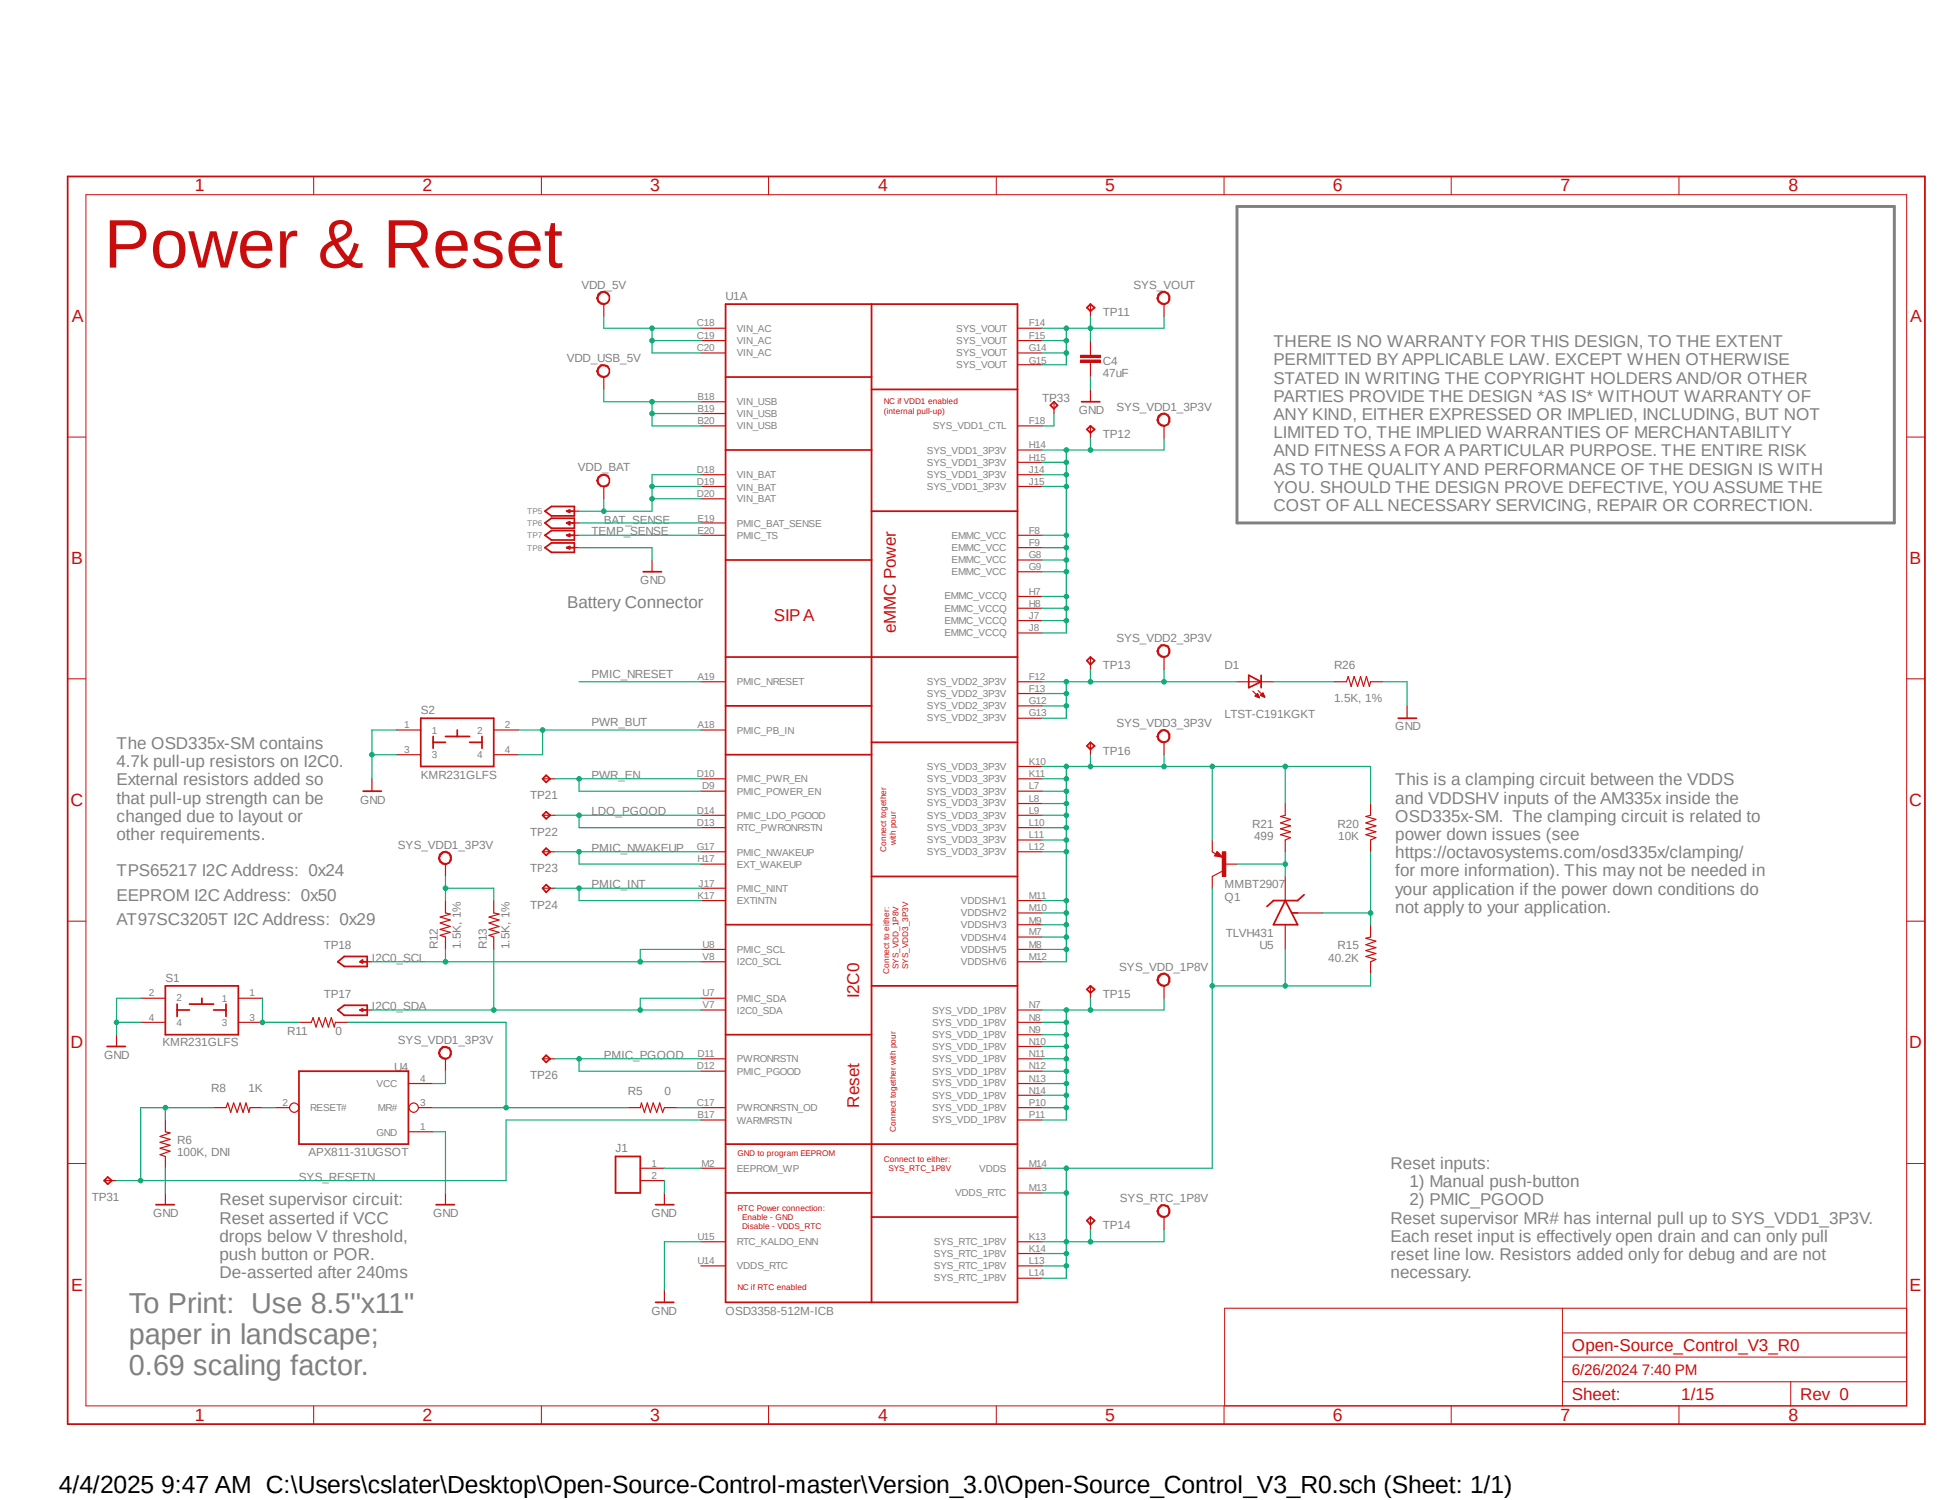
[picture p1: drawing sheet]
<svg xmlns="http://www.w3.org/2000/svg" width="279mm" height="216mm" viewBox="0 0 279 216" stroke-linecap="round" stroke-linejoin="round" font-family="sans-serif">
<defs><g id="words">
<text font-size="9.9" fill="#c90d0c" x="15" y="38.5">Power &amp; Reset</text>
<g font-size="4.1" fill="#808080">
<text x="18.5" y="189">To Print: Use 8.5&quot;x11&quot;</text>
<text x="18.5" y="193.5">paper in landscape;</text>
<text x="18.5" y="198">0.69 scaling factor.</text>
</g>
<text font-size="3.6" x="8.5" y="214.9">4/4/2025 9:47 AM C:\Users\cslater\Desktop\Open-Source-Control-master\Version_3.0\Open-Source_Control_V3_R0.sch (Sheet: 1/1)</text>
<g font-size="2.5" fill="#c90d0c">
<text x="28" y="27.5">1</text>
<text x="60.8" y="27.5">2</text>
<text x="93.6" y="27.5">3</text>
<text x="126.3" y="27.5">4</text>
<text x="159" y="27.5">5</text>
<text x="191.8" y="27.5">6</text>
<text x="224.5" y="27.5">7</text>
<text x="257.3" y="27.5">8</text>
<text x="10.3" y="46.3">A</text>
<text x="274.8" y="46.3">A</text>
<text x="10.2" y="81.2">B</text>
<text x="274.7" y="81.2">B</text>
<text x="111.3" y="89.3">SIP A</text>
<text x="128.9" y="91.1" transform="rotate(-90 128.9 91.1)">eMMC Power</text>
<text x="10.2" y="116">C</text>
<text x="274.7" y="116">C</text>
<text x="123.6" y="143.7" transform="rotate(-90 123.6 143.7)">I2C0</text>
<text x="10.2" y="150.9">D</text>
<text x="274.7" y="150.9">D</text>
<text x="123.6" y="159.4" transform="rotate(-90 123.6 159.4)">Reset</text>
<text x="10.2" y="185.8">E</text>
<text x="274.7" y="185.8">E</text>
<text x="226.1" y="194.5">Open-Source_Control_V3_R0</text>
<text x="226.1" y="201.5">Sheet:</text>
<text x="241.9" y="201.5">1/15</text>
<text x="259" y="201.5">Rev 0</text>
<text x="28" y="204.6">1</text>
<text x="60.8" y="204.6">2</text>
<text x="93.6" y="204.6">3</text>
<text x="126.3" y="204.6">4</text>
<text x="159" y="204.6">5</text>
<text x="191.8" y="204.6">6</text>
<text x="224.5" y="204.6">7</text>
<text x="257.3" y="204.6">8</text>
</g>
<g font-size="2.5" fill="#808080">
<text x="183.2" y="50">THERE IS NO WARRANTY FOR THIS DESIGN, TO THE EXTENT</text>
<text x="183.2" y="52.6">PERMITTED BY APPLICABLE LAW. EXCEPT WHEN OTHERWISE</text>
<text x="183.2" y="55.2">STATED IN WRITING THE COPYRIGHT HOLDERS AND/OR OTHER</text>
<text x="183.2" y="57.8">PARTIES PROVIDE THE DESIGN *AS IS* WITHOUT WARRANTY OF</text>
<text x="183.2" y="60.5">ANY KIND, EITHER EXPRESSED OR IMPLIED, INCLUDING, BUT NOT</text>
<text x="183.2" y="63.1">LIMITED TO, THE IMPLIED WARRANTIES OF MERCHANTABILITY</text>
<text x="183.2" y="65.7">AND FITNESS A FOR A PARTICULAR PURPOSE. THE ENTIRE RISK</text>
<text x="183.2" y="68.3">AS TO THE QUALITY AND PERFORMANCE OF THE DESIGN IS WITH</text>
<text x="183.2" y="71">YOU. SHOULD THE DESIGN PROVE DEFECTIVE, YOU ASSUME THE</text>
<text x="183.2" y="73.6">COST OF ALL NECESSARY SERVICING, REPAIR OR CORRECTION.</text>
<text x="81.6" y="87.5">Battery Connector</text>
<text x="16.8" y="107.8">The OSD335x-SM contains</text>
<text x="16.8" y="110.4">4.7k pull-up resistors on I2C0.</text>
<text x="16.8" y="113">External resistors added so</text>
<text x="200.7" y="113">This is a clamping circuit between the VDDS</text>
<text x="16.8" y="115.7">that pull-up strength can be</text>
<text x="16.8" y="118.3">changed due to layout or</text>
<text x="200.7" y="115.7">and VDDSHV inputs of the AM335x inside the</text>
<text x="200.7" y="118.3">OSD335x-SM. The clamping circuit is related to</text>
<text x="16.8" y="120.9">other requirements.</text>
<text x="200.7" y="120.9">power down issues (see</text>
<text x="200.7" y="123.5">https://octavosystems.com/osd335x/clamping/</text>
<text x="16.8" y="126.2">TPS65217 I2C Address: 0x24</text>
<text x="16.8" y="129.6">EEPROM I2C Address: 0x50</text>
<text x="200.7" y="126.2">for more information). This may not be needed in</text>
<text x="200.7" y="128.8">your application if the power down conditions do</text>
<text x="200.7" y="131.4">not apply to your application.</text>
<text x="16.8" y="133.1">AT97SC3205T I2C Address: 0x29</text>
<text x="31.6" y="173.5">Reset supervisor circuit:</text>
<text x="200.1" y="168.2">Reset inputs:</text>
<text x="202.8" y="170.9">1) Manual push-button</text>
<text x="202.8" y="173.5">2) PMIC_PGOOD</text>
<text x="31.6" y="176.1">Reset asserted if VCC</text>
<text x="31.6" y="178.7">drops below V threshold,</text>
<text x="200.1" y="178.7">Each reset input is effectively open drain and can only pull</text>
<text x="200.1" y="176.1">Reset supervisor MR# has internal pull up to SYS_VDD1_3P3V.</text>
<text x="31.6" y="181.4">push button or POR.</text>
<text x="31.6" y="184">De-asserted after 240ms</text>
<text x="200.1" y="181.4">reset line low. Resistors added only for debug and are not</text>
<text x="200.1" y="184">necessary.</text>
</g>
<text font-size="2.2" fill="#c90d0c" x="226.1" y="198">6/26/2024 7:40 PM</text>
<g font-size="1.7" fill="#808080">
<text x="83.7" y="41.6">VDD_5V</text>
<text x="163.1" y="41.6">SYS_VOUT</text>
<text x="104.4" y="43.2">U1A</text>
<text x="158.7" y="45.6">TP11</text>
<text x="81.5" y="52.1">VDD_USB_5V</text>
<text x="158.7" y="52.5">C4</text>
<text x="149.9" y="57.8">TP33</text>
<text x="155.2" y="59.5">GND</text>
<text x="158.7" y="54.3">47uF</text>
<text x="160.6" y="59.1">SYS_VDD1_3P3V</text>
<text x="158.7" y="63.1">TP12</text>
<text x="83.1" y="67.8">VDD_BAT</text>
<text x="85.1" y="77">TEMP_SENSE</text>
<text x="86.9" y="75.4">BAT_SENSE</text>
<text x="92.1" y="84.1">GND</text>
<text x="160.6" y="92.4">SYS_VDD2_3P3V</text>
<text x="85.1" y="97.5">PMIC_NRESET</text>
<text x="158.7" y="96.4">TP13</text>
<text x="176.2" y="96.4">D1</text>
<text x="191.9" y="96.4">R26</text>
<text x="191.9" y="101">1.5K, 1%</text>
<text x="60.5" y="102.8">S2</text>
<text x="85.1" y="104.6">PWR_BUT</text>
<text x="160.6" y="104.6">SYS_VDD3_3P3V</text>
<text x="176.2" y="103.4">LTST-C191KGKT</text>
<text x="200.7" y="105.1">GND</text>
<text x="60.5" y="112.1">KMR231GLFS</text>
<text x="85.1" y="112.1">PWR_EN</text>
<text x="158.7" y="108.6">TP16</text>
<text x="51.8" y="115.7">GND</text>
<text x="76.3" y="115.1">TP21</text>
<text x="85.1" y="117.3">LDO_PGOOD</text>
<text x="180.2" y="119.1">R21</text>
<text x="192.4" y="119.1">R20</text>
<text x="57.2" y="122.2">SYS_VDD1_3P3V</text>
<text x="76.3" y="120.3">TP22</text>
<text x="76.3" y="125.6">TP23</text>
<text x="85.1" y="122.6">PMIC_NWAKEUP</text>
<text x="180.4" y="120.9">499</text>
<text x="192.5" y="120.9">10K</text>
<text x="76.3" y="130.8">TP24</text>
<text x="85.1" y="127.8">PMIC_INT</text>
<text x="176.2" y="129.6">Q1</text>
<text x="176.2" y="127.8">MMBT2907</text>
<text x="46.6" y="136.7">TP18</text>
<text x="63" y="136.7" transform="rotate(-90 63 136.7)">R12</text>
<text x="66.3" y="136.7" transform="rotate(-90 66.3 136.7)">1.5K, 1%</text>
<text x="70" y="136.7" transform="rotate(-90 70 136.7)">R13</text>
<text x="73.3" y="136.7" transform="rotate(-90 73.3 136.7)">1.5K, 1%</text>
<text x="176.4" y="134.9">TLVH431</text>
<text x="181.2" y="136.7">U5</text>
<text x="192.4" y="136.7">R15</text>
<text x="23.8" y="141.3">S1</text>
<text x="46.6" y="143.7">TP17</text>
<text x="53.5" y="138.4">I2C0_SCL</text>
<text x="158.7" y="143.7">TP15</text>
<text x="161" y="139.7">SYS_VDD_1P8V</text>
<text x="191.1" y="138.4">40.2K</text>
<text x="41.3" y="148.9">R11</text>
<text x="48.3" y="148.9">0</text>
<text x="53.5" y="145.4">I2C0_SDA</text>
<text x="15" y="152.4">GND</text>
<text x="23.4" y="150.6">KMR231GLFS</text>
<text x="56.7" y="154.2">U4</text>
<text x="57.2" y="150.2">SYS_VDD1_3P3V</text>
<text x="76.3" y="155.4">TP26</text>
<text x="86.9" y="152.4">PMIC_PGOOD</text>
<text x="30.4" y="157.1">R8</text>
<text x="35.7" y="157.1">1K</text>
<text x="90.3" y="157.6">R5</text>
<text x="95.6" y="157.6">0</text>
<text x="25.5" y="164.7">R6</text>
<text x="25.5" y="166.5">100K, DNI</text>
<text x="44.4" y="166.5">APX811-31UGSOT</text>
<text x="88.6" y="165.9">J1</text>
<text x="13.2" y="172.9">TP31</text>
<text x="43" y="169.9">SYS_RESETN</text>
<text x="161.1" y="173">SYS_RTC_1P8V</text>
<text x="22" y="175.2">GND</text>
<text x="62.3" y="175.2">GND</text>
<text x="93.7" y="175.2">GND</text>
<text x="158.7" y="177">TP14</text>
<text x="93.7" y="189.2">GND</text>
<text x="104.4" y="189.2">OSD3358-512M-ICB</text>
</g>
<g font-size="1.4" fill="#808080">
<text x="100.2" y="47">C18</text>
<text x="106" y="47.8">VIN_AC</text>
<text x="137.6" y="47.8">SYS_VOUT</text>
<text x="148" y="47">F14</text>
<text x="100.2" y="48.8">C19</text>
<text x="100.2" y="50.5">C20</text>
<text x="106" y="49.5">VIN_AC</text>
<text x="106" y="51.3">VIN_AC</text>
<text x="137.6" y="49.5">SYS_VOUT</text>
<text x="137.6" y="51.3">SYS_VOUT</text>
<text x="137.6" y="53">SYS_VOUT</text>
<text x="148" y="48.8">F15</text>
<text x="148" y="50.5">G14</text>
<text x="148" y="52.3">G15</text>
<text x="100.3" y="57.6">B18</text>
<text x="100.3" y="59.3">B19</text>
<text x="106" y="58.3">VIN_USB</text>
<text x="100.3" y="61">B20</text>
<text x="106" y="60">VIN_USB</text>
<text x="106" y="61.8">VIN_USB</text>
<text x="133.4" y="65.3">SYS_VDD1_3P3V</text>
<text x="134.2" y="61.8">SYS_VDD1_CTL</text>
<text x="148" y="64.5">H14</text>
<text x="148" y="61">F18</text>
<text x="100.2" y="68.1">D18</text>
<text x="100.2" y="69.9">D19</text>
<text x="100.2" y="71.5">D20</text>
<text x="106" y="68.8">VIN_BAT</text>
<text x="106" y="70.6">VIN_BAT</text>
<text x="133.4" y="67.1">SYS_VDD1_3P3V</text>
<text x="133.4" y="68.8">SYS_VDD1_3P3V</text>
<text x="133.4" y="70.5">SYS_VDD1_3P3V</text>
<text x="148" y="66.3">H15</text>
<text x="148" y="68.1">J14</text>
<text x="148" y="69.9">J15</text>
<text x="100.3" y="76.8">E20</text>
<text x="100.3" y="75.1">E19</text>
<text x="106" y="77.6">PMIC_TS</text>
<text x="106" y="75.9">PMIC_BAT_SENSE</text>
<text x="106" y="72.3">VIN_BAT</text>
<text x="136.9" y="77.6">EMMC_VCC</text>
<text x="148" y="76.8">F8</text>
<text x="136.9" y="79.3">EMMC_VCC</text>
<text x="136.9" y="81">EMMC_VCC</text>
<text x="136.9" y="82.8">EMMC_VCC</text>
<text x="148" y="78.6">F9</text>
<text x="148" y="80.3">G8</text>
<text x="148" y="82">G9</text>
<text x="135.9" y="86.3">EMMC_VCCQ</text>
<text x="135.9" y="88.1">EMMC_VCCQ</text>
<text x="135.9" y="89.8">EMMC_VCCQ</text>
<text x="148" y="85.6">H7</text>
<text x="148" y="87.4">H8</text>
<text x="148" y="89.1">J7</text>
<text x="135.9" y="91.6">EMMC_VCCQ</text>
<text x="148" y="90.8">J8</text>
<text x="100.3" y="97.9">A19</text>
<text x="106" y="98.6">PMIC_NRESET</text>
<text x="133.4" y="98.6">SYS_VDD2_3P3V</text>
<text x="133.4" y="100.3">SYS_VDD2_3P3V</text>
<text x="148" y="97.9">F12</text>
<text x="148" y="99.6">F13</text>
<text x="148" y="101.3">G12</text>
<text x="58.2" y="104.8">1</text>
<text x="62.1" y="105.7">1</text>
<text x="68.7" y="105.6">2</text>
<text x="72.6" y="104.8">2</text>
<text x="100.3" y="104.8">A18</text>
<text x="106" y="105.7">PMIC_PB_IN</text>
<text x="133.4" y="102.1">SYS_VDD2_3P3V</text>
<text x="133.4" y="103.8">SYS_VDD2_3P3V</text>
<text x="148" y="103.1">G13</text>
<text x="58.2" y="108.4">3</text>
<text x="62.1" y="109.1">3</text>
<text x="68.7" y="109.1">4</text>
<text x="72.6" y="108.4">4</text>
<text x="100.2" y="111.8">D10</text>
<text x="101" y="113.6">D9</text>
<text x="106" y="112.6">PMIC_PWR_EN</text>
<text x="133.4" y="110.8">SYS_VDD3_3P3V</text>
<text x="133.4" y="112.6">SYS_VDD3_3P3V</text>
<text x="148" y="110.2">K10</text>
<text x="148" y="111.8">K11</text>
<text x="148" y="113.6">L7</text>
<text x="100.2" y="117.1">D14</text>
<text x="100.2" y="118.9">D13</text>
<text x="106" y="117.9">PMIC_LDO_PGOOD</text>
<text x="106" y="114.4">PMIC_POWER_EN</text>
<text x="106" y="119.6">RTC_PWRONRSTN</text>
<text x="133.4" y="114.4">SYS_VDD3_3P3V</text>
<text x="133.4" y="116.1">SYS_VDD3_3P3V</text>
<text x="133.4" y="117.9">SYS_VDD3_3P3V</text>
<text x="133.4" y="119.6">SYS_VDD3_3P3V</text>
<text x="148" y="115.4">L8</text>
<text x="148" y="117.1">L9</text>
<text x="148" y="118.9">L10</text>
<text x="100.2" y="122.3">G17</text>
<text x="100.3" y="124.1">H17</text>
<text x="106" y="123.2">PMIC_NWAKEUP</text>
<text x="106" y="124.9">EXT_WAKEUP</text>
<text x="133.4" y="121.3">SYS_VDD3_3P3V</text>
<text x="133.4" y="123.1">SYS_VDD3_3P3V</text>
<text x="148" y="120.7">L11</text>
<text x="148" y="122.3">L12</text>
<text x="100.3" y="129.4">K17</text>
<text x="100.5" y="127.7">J17</text>
<text x="106" y="128.4">PMIC_NINT</text>
<text x="106" y="130.1">EXTINTN</text>
<text x="138.3" y="130.1">VDDSHV1</text>
<text x="138.3" y="131.9">VDDSHV2</text>
<text x="148" y="129.4">M11</text>
<text x="148" y="131.1">M10</text>
<text x="101.1" y="136.4">U8</text>
<text x="106" y="137.2">PMIC_SCL</text>
<text x="138.3" y="137.2">VDDSHV5</text>
<text x="138.3" y="133.6">VDDSHV3</text>
<text x="138.3" y="135.4">VDDSHV4</text>
<text x="148" y="136.4">M8</text>
<text x="148" y="132.9">M9</text>
<text x="148" y="134.6">M7</text>
<text x="21.4" y="143.4">2</text>
<text x="35.9" y="143.4">1</text>
<text x="101.1" y="138.2">V8</text>
<text x="101.1" y="143.4">U7</text>
<text x="106" y="138.9">I2C0_SCL</text>
<text x="138.3" y="138.9">VDDSHV6</text>
<text x="148" y="138.2">M12</text>
<text x="21.4" y="146.9">4</text>
<text x="25.4" y="144.1">2</text>
<text x="25.4" y="147.7">4</text>
<text x="31.9" y="144.2">1</text>
<text x="31.9" y="147.7">3</text>
<text x="35.9" y="146.9">3</text>
<text x="101.1" y="145.1">V7</text>
<text x="106" y="146">I2C0_SDA</text>
<text x="106" y="144.2">PMIC_SDA</text>
<text x="134.1" y="145.9">SYS_VDD_1P8V</text>
<text x="134.1" y="147.7">SYS_VDD_1P8V</text>
<text x="134.1" y="149.4">SYS_VDD_1P8V</text>
<text x="148" y="145.1">N7</text>
<text x="148" y="146.9">N8</text>
<text x="148" y="148.7">N9</text>
<text x="60.5" y="155.7">4</text>
<text x="100.2" y="153.9">D12</text>
<text x="100.3" y="152.1">D11</text>
<text x="106" y="154.7">PMIC_PGOOD</text>
<text x="106" y="152.9">PWRONRSTN</text>
<text x="134.1" y="151.1">SYS_VDD_1P8V</text>
<text x="134.1" y="152.9">SYS_VDD_1P8V</text>
<text x="134.1" y="154.7">SYS_VDD_1P8V</text>
<text x="148" y="150.5">N10</text>
<text x="148" y="152.1">N11</text>
<text x="148" y="153.9">N12</text>
<text x="148" y="155.7">N13</text>
<text x="40.6" y="159.2">2</text>
<text x="44.6" y="159.9">RESET#</text>
<text x="54.2" y="156.5">VCC</text>
<text x="54.4" y="159.9">MR#</text>
<text x="60.5" y="159.2">3</text>
<text x="100.2" y="159.2">C17</text>
<text x="100.3" y="161">B17</text>
<text x="106" y="161.7">WARMRSTN</text>
<text x="106" y="159.9">PWRONRSTN_OD</text>
<text x="134.1" y="156.4">SYS_VDD_1P8V</text>
<text x="134.1" y="158.2">SYS_VDD_1P8V</text>
<text x="134.1" y="159.9">SYS_VDD_1P8V</text>
<text x="134.1" y="161.6">SYS_VDD_1P8V</text>
<text x="148" y="157.4">N14</text>
<text x="148" y="159.2">P10</text>
<text x="148" y="161">P11</text>
<text x="54.2" y="163.5">GND</text>
<text x="60.5" y="162.6">1</text>
<text x="93.7" y="168">1</text>
<text x="100.9" y="168">M2</text>
<text x="148" y="168">M14</text>
<text x="93.7" y="169.7">2</text>
<text x="106" y="168.7">EEPROM_WP</text>
<text x="137.4" y="172.2">VDDS_RTC</text>
<text x="140.9" y="168.7">VDDS</text>
<text x="148" y="171.5">M13</text>
<text x="100.3" y="178.5">U15</text>
<text x="106" y="179.2">RTC_KALDO_ENN</text>
<text x="134.4" y="179.2">SYS_RTC_1P8V</text>
<text x="148" y="178.5">K13</text>
<text x="100.3" y="181.9">U14</text>
<text x="106" y="182.7">VDDS_RTC</text>
<text x="134.4" y="180.9">SYS_RTC_1P8V</text>
<text x="134.4" y="182.7">SYS_RTC_1P8V</text>
<text x="134.4" y="184.4">SYS_RTC_1P8V</text>
<text x="148" y="180.2">K14</text>
<text x="148" y="181.9">L13</text>
<text x="148" y="183.7">L14</text>
</g>
<g font-size="1.2" fill="#c90d0c">
<text x="127.2" y="58.2">NC if VDD1 enabled</text>
<text x="127.2" y="59.5">(internal pull-up)</text>
<text x="127.5" y="122.6" transform="rotate(-90 127.5 122.6)">Connect together</text>
<text x="128.9" y="121.6" transform="rotate(-90 128.9 121.6)">with pour</text>
<text x="127.9" y="140.1" transform="rotate(-90 127.9 140.1)">Connect to either:</text>
<text x="129.3" y="139.4" transform="rotate(-90 129.3 139.4)">SYS_VDD_1P8V</text>
<text x="130.6" y="139.4" transform="rotate(-90 130.6 139.4)">SYS_VDD3_3P3V</text>
<text x="106.1" y="166.5">GND to program EEPROM</text>
<text x="127.2" y="167.2">Connect to either:</text>
<text x="128.9" y="162.9" transform="rotate(-90 128.9 162.9)">Connect together with pour</text>
<text x="127.8" y="168.6">SYS_RTC_1P8V</text>
<text x="106.1" y="174.2">RTC Power connection:</text>
<text x="106.8" y="175.6">Enable - GND</text>
<text x="106.8" y="177">Disable - VDDS_RTC</text>
<text x="106.1" y="185.7">NC if RTC enabled</text>
</g>
<g font-size="1.2" fill="#808080">
<text x="75.9" y="74">TP5</text>
<text x="75.9" y="75.7">TP6</text>
<text x="75.9" y="77.5">TP7</text>
<text x="75.9" y="79.2">TP8</text>
</g>
</g></defs>
<path d="M165.8 8.4l-156.5 197.1" fill="none" stroke="#fff" stroke-width=".14"/>
<g fill="none" stroke="#c90d0c" stroke-width=".25">
<path d="M104.4 43.8h42v143.7h-42zM104.4 54.3h21M125.4 43.8v143.7M125.4 56h21M156.4 44.3l.5-.5 .6 .5-.6 .5zM78.4 73.6l.9-.7h3.3v1.4h-3.3zM78.4 75.3l.9-.7h3.3v1.4h-3.3zM78.4 77l.9-.6h3.3v1.3h-3.3zM78.4 78.8l.9-.7h3.3v1.4h-3.3zM81.5 73.6h1.1M81.5 73.6l.5-.2v.3zM81.5 75.3l.5-.2v.4z"/>
<path d="M81.5 77l.5-.1v.3zM81.5 78.8l.5-.1v.3zM81.5 75.3h1.1M81.5 77h1.1M81.5 78.8h1.1M104.4 64.8h21M125.4 73.6h21M156.4 61.8l.5-.5 .6 .5-.6 .5zM104.4 94.6h42M104.4 80.6h21M156.4 95.1l.5-.5 .6 .5-.6 .6zM179.7 97.2l1.7 .9-1.7 .9z"/>
<path d="M181.4 97.2v1.8M78.1 112.1l.5-.5 .6 .5-.6 .5zM78.1 117.3l.5-.5 .6 .5-.6 .6zM104.4 101.6h21M104.4 108.6h21M125.4 106.8h21M156.9 106.8l.6 .6-.6 .5-.5-.5zM201.2 103.4h2.6M78.1 122.6l.5-.5 .6 .5-.6 .5zM78.1 127.8l.5-.5 .6 .5-.6 .6zM104.4 133.1h21M125.4 126.2h21"/>
<path d="M104.4 148.9h21M125.4 141.9h21M156.9 141.9l.6 .5-.6 .5-.5-.5zM104.4 171.7h21M104.4 164.7h42M125.4 175.2h21M156.4 175.7l.5-.5 .6 .5-.6 .6z"/>
</g>
<g fill="none" stroke="#c90d0c" stroke-width=".17">
<path d="M100.8 47.2h3.6M100.8 49h3.6M100.8 57.8h3.6M100.8 59.5h3.6M100.8 50.8h3.6M146.4 47.2h3.5M146.4 49h3.5M146.4 50.8h3.5M146.4 52.5h3.5M156.9 43.8v1.8M81.5 73.6h1.8M81.5 75.3h1.8"/>
<path d="M81.5 77h1.8M81.5 78.8h1.8M100.8 75.3h3.6M100.8 77h3.6M100.8 68.3h3.6M100.8 70h3.6M100.8 61.3h3.6M100.8 71.8h3.6M146.4 77h3.5M146.4 78.8h3.5M146.4 68.3h3.5M146.4 70h3.5"/>
<path d="M146.4 64.8h3.5M146.4 66.5h3.5M146.4 61.3h3.5M156.9 61.3v1.8M100.8 98.1h3.6M146.4 98.1h3.5M146.4 99.8h3.5M146.4 80.6h3.5M146.4 82.3h3.5M146.4 85.9h3.5M146.4 87.5h3.5M146.4 89.3h3.5"/>
<path d="M146.4 91.1h3.5M156.9 94.6v1.8M178 98.1h5.2M180.3 99.5l.9 .9M180.8 100h.2M180.8 99.9h.1M181 99.4l.9 .9M181.4 100h.4M181.6 99.8h.2M181.7 99.8l.1 .1h-.3M191.9 98.1h1.8l.3-.7 .4 1.4 .4-1.4 .5 1.4 .4-1.4 .5 1.4 .4-1.4 .4 1.4 .2-.7h1.8M78.1 112.1h1.7"/>
<path d="M78.1 117.3h1.7M100.8 112.1h3.6M100.8 117.3h3.6M100.8 105.1h3.6M100.8 113.9h3.6M100.8 119.1h3.6M146.4 112.1h3.5M146.4 117.3h3.5M146.4 113.9h3.5M146.4 119.1h3.5M146.4 110.3h3.5M146.4 115.7h3.5"/>
<path d="M146.4 101.6h3.5M146.4 103.4h3.5M156.9 106.8v1.8M180.6 100.2l.6 .2M180.6 100.2l.3-.4 .3 .6M180.6 100.2h.5M180.6 100.2h.4M180.7 100.1h.3M180.8 100.3h.4M181.1 100.4h.1M181.4 100.1h.5M181.4 100.1l.5 .2"/>
<path d="M181.4 100.1l.3-.4 .2 .6M181.5 100.2h.4M181.6 100.2h.3M181.9 100.3h.1M202.4 101.6v1.8M78.1 122.6h1.7M78.1 127.8h1.7M100.8 122.6h3.6M100.8 127.8h3.6M100.8 138.4h3.6M100.8 136.7h3.6M100.8 129.6h3.6"/>
<path d="M100.8 124.4h3.6M146.4 122.6h3.5M146.4 138.4h3.5M146.4 136.7h3.5M146.4 129.6h3.5M146.4 131.4h3.5M146.4 133.1h3.5M146.4 134.9h3.5M146.4 120.9h3.5M100.8 145.4h3.6M100.8 143.7h3.6M100.8 154.2h3.6"/>
<path d="M100.8 152.4h3.6M100.8 159.4h3.6M146.4 145.4h3.5M146.4 154.2h3.5M146.4 147.2h3.5M146.4 148.9h3.5M146.4 150.6h3.5M146.4 152.4h3.5M146.4 156h3.5M146.4 157.6h3.5M146.4 159.4h3.5M156.9 141.9v1.8"/>
<path d="M100.8 178.7h3.6M100.8 161.2h3.6M100.8 168.1h3.6M146.4 178.7h3.5M146.4 161.2h3.5M146.4 168.1h3.5M146.4 171.7h3.5M156.9 175.2v1.8M100.8 182.2h3.6M146.4 180.4h3.5M146.4 182.2h3.5M146.4 184h3.5"/>
</g>
<path d="M166.6 105.5l.4-.4 .6-.1 .5 .2 .2 .5v.6l-.2 .4a.97 .97 0 0 1-1.1 .1 .97 .97 0 0 1-.5-.8h.1l.2-.4 .3-.4h.5a.83 .83 0 0 1 .6 .8 .83 .83 0 0 1-.6 .8l-.5-.1-.3-.3-.2-.4h-.1z" fill-rule="evenodd" fill="#c90d0c"/>
<path d="M166.6 105.5l.4-.4 .6-.1 .5 .2 .2 .5v.6l-.2 .4a.97 .97 0 0 1-1.1 .1 .97 .97 0 0 1-.5-.8h.1l.2-.4 .3-.4h.5a.83 .83 0 0 1 .6 .8 .83 .83 0 0 1-.6 .8l-.5-.1-.3-.3-.2-.4h-.1z" fill="none" stroke="#c90d0c" stroke-width=".14"/>
<path d="M167.5 106.8v1.8" fill="none" stroke="#c90d0c" stroke-width=".17"/>
<path d="M166.6 140.5l.4-.4 .6-.1 .5 .3 .2 .4v.6l-.2 .4a.97 .97 0 0 1-1.1 .2 .97 .97 0 0 1-.5-.8h.1l.2-.5 .3-.3 .5-.1a.83 .83 0 0 1 .6 .8 .83 .83 0 0 1-.6 .8l-.5-.1-.3-.2-.2-.4h-.1z" fill-rule="evenodd" fill="#c90d0c"/>
<path d="M166.6 140.5l.4-.4 .6-.1 .5 .3 .2 .4v.6l-.2 .4a.97 .97 0 0 1-1.1 .2 .97 .97 0 0 1-.5-.8h.1l.2-.5 .3-.3 .5-.1a.83 .83 0 0 1 .6 .8 .83 .83 0 0 1-.6 .8l-.5-.1-.3-.2-.2-.4h-.1z" fill="none" stroke="#c90d0c" stroke-width=".14"/>
<path d="M167.5 141.9v1.8" fill="none" stroke="#c90d0c" stroke-width=".17"/>
<path d="M166.6 173.8l.4-.4h.6a.94 .94 0 0 1 .7 .6 .94 .94 0 0 1-.2 1 .97 .97 0 0 1-1.1 .2 .97 .97 0 0 1-.5-.9h.1l.2-.4 .3-.3h.5a.77 .77 0 0 1 .6 .7 .77 .77 0 0 1-.6 .8l-.5-.1-.3-.2-.2-.5h-.1z" fill-rule="evenodd" fill="#c90d0c"/>
<path d="M166.6 173.8l.4-.4h.6a.94 .94 0 0 1 .7 .6 .94 .94 0 0 1-.2 1 .97 .97 0 0 1-1.1 .2 .97 .97 0 0 1-.5-.9h.1l.2-.4 .3-.3h.5a.77 .77 0 0 1 .6 .7 .77 .77 0 0 1-.6 .8l-.5-.1-.3-.2-.2-.5h-.1z" fill="none" stroke="#c90d0c" stroke-width=".14"/>
<path d="M167.5 175.2v1.8" fill="none" stroke="#c90d0c" stroke-width=".17"/>
<path d="M166.6 59.9l.4-.4 .6-.1 .5 .3 .2 .4v.6l-.2 .4a.97 .97 0 0 1-1.1 .2 .97 .97 0 0 1-.5-.8h.1l.2-.5 .3-.3 .5-.1a.83 .83 0 0 1 .6 .8 .83 .83 0 0 1-.6 .8l-.5-.1-.3-.2-.2-.4h-.1z" fill-rule="evenodd" fill="#c90d0c"/>
<path d="M166.6 59.9l.4-.4 .6-.1 .5 .3 .2 .4v.6l-.2 .4a.97 .97 0 0 1-1.1 .2 .97 .97 0 0 1-.5-.8h.1l.2-.5 .3-.3 .5-.1a.83 .83 0 0 1 .6 .8 .83 .83 0 0 1-.6 .8l-.5-.1-.3-.2-.2-.4h-.1z" fill="none" stroke="#c90d0c" stroke-width=".14"/>
<path d="M167.5 61.3v1.8" fill="none" stroke="#c90d0c" stroke-width=".17"/>
<path d="M166.6 93.2l.4-.4h.6a.94 .94 0 0 1 .7 .6 .94 .94 0 0 1-.2 1 .97 .97 0 0 1-1.1 .2 .97 .97 0 0 1-.5-.9h.1l.2-.4 .3-.3h.5a.77 .77 0 0 1 .6 .7 .77 .77 0 0 1-.6 .8l-.5-.1-.3-.3-.2-.4h-.1z" fill-rule="evenodd" fill="#c90d0c"/>
<path d="M166.6 93.2l.4-.4h.6a.94 .94 0 0 1 .7 .6 .94 .94 0 0 1-.2 1 .97 .97 0 0 1-1.1 .2 .97 .97 0 0 1-.5-.9h.1l.2-.4 .3-.3h.5a.77 .77 0 0 1 .6 .7 .77 .77 0 0 1-.6 .8l-.5-.1-.3-.3-.2-.4h-.1z" fill="none" stroke="#c90d0c" stroke-width=".14"/>
<path d="M167.5 94.6v1.8" fill="none" stroke="#c90d0c" stroke-width=".17"/>
<path d="M166.6 42.3l.4-.3 .6-.1 .5 .3 .2 .4v.6l-.2 .4a.97 .97 0 0 1-1.1 .2 .97 .97 0 0 1-.5-.9h.1l.2-.4 .3-.3 .5-.1a.83 .83 0 0 1 .6 .8 .83 .83 0 0 1-.6 .8l-.5-.1-.3-.3-.2-.4h-.1z" fill-rule="evenodd" fill="#c90d0c"/>
<path d="M166.6 42.3l.4-.3 .6-.1 .5 .3 .2 .4v.6l-.2 .4a.97 .97 0 0 1-1.1 .2 .97 .97 0 0 1-.5-.9h.1l.2-.4 .3-.3 .5-.1a.83 .83 0 0 1 .6 .8 .83 .83 0 0 1-.6 .8l-.5-.1-.3-.3-.2-.4h-.1z" fill="none" stroke="#c90d0c" stroke-width=".14"/>
<path d="M167.5 43.8v1.8M93.8 80.6v1.7" fill="none" stroke="#c90d0c" stroke-width=".17"/>
<path d="M92.5 82.3h2.7" fill="none" stroke="#c90d0c" stroke-width=".25"/>
<path d="M86 68.7a.94 .94 0 0 1 1.2-.4 .94 .94 0 0 1 .5 1.1 .95 .95 0 0 1-1 .7 .95 .95 0 0 1-.8-.9h.1a.85 .85 0 0 1 .7-.8 .85 .85 0 0 1 .9 .5 .85 .85 0 0 1-1.1 1l-.3-.3-.2-.4h-.1z" fill-rule="evenodd" fill="#c90d0c"/>
<path d="M86 68.7a.94 .94 0 0 1 1.2-.4 .94 .94 0 0 1 .5 1.1 .95 .95 0 0 1-1 .7 .95 .95 0 0 1-.8-.9h.1a.85 .85 0 0 1 .7-.8 .85 .85 0 0 1 .9 .5 .85 .85 0 0 1-1.1 1l-.3-.3-.2-.4h-.1z" fill="none" stroke="#c90d0c" stroke-width=".14"/>
<path d="M86.9 70v1.8" fill="none" stroke="#c90d0c" stroke-width=".17"/>
<path d="M175.9 122.6h.5v3.6h-.5z" fill-rule="evenodd" fill="#c90d0c"/>
<path d="M175.9 122.6h.5v3.6h-.5z" fill="none" stroke="#c90d0c" stroke-width=".14"/>
<path d="M184.9 115.7v1.6l-.7 .2 1.5 .4-1.5 .5 1.5 .5-1.5 .4 1.5 .4-1.5 .4 1.5 .5-.8 .3v1.7M197.2 115.7v1.6l-.7 .2 1.5 .4-1.5 .5 1.5 .5-1.5 .4 1.5 .4-1.5 .4 1.5 .5-.8 .3v1.7M174.4 120.9v1.7l.5 .3M175.1 122.6l.8 .8-1.1-.2zM175.9 125.4l-1.5 .8v1.6M176.2 124.4h1.8M184.9 126.2v3.4M184.9 133.1v3.6M186.7 131.4h3.5M197.2 133.1v1.8l-.7 .1 1.5 .5-1.5 .5 1.5 .4-1.5 .4 1.5 .4-1.5 .5 1.5 .4-.8 .3v1.7" fill="none" stroke="#c90d0c" stroke-width=".17"/>
<path d="M175.2 123h.2l-.2-.1-.2 .2 .7 .2-.5-.6-.4 .4M184.9 129.6l1.8 3.5h-3.5zM185.8 131.4h.9M187.6 128.8l-.9 .8h-3.5l-.9 .9" fill="none" stroke="#c90d0c" stroke-width=".25"/>
<path d="M86 52.9l.4-.4h.6a.94 .94 0 0 1 .7 .6 .94 .94 0 0 1-.2 1 .97 .97 0 0 1-1.1 .2 .97 .97 0 0 1-.5-.9h.1l.2-.4a.8 .8 0 0 1 1-.3 .8 .8 0 0 1 .4 .9l-.2 .4a.86 .86 0 0 1-1.4-.6h-.1z" fill-rule="evenodd" fill="#c90d0c"/>
<path d="M86 52.9l.4-.4h.6a.94 .94 0 0 1 .7 .6 .94 .94 0 0 1-.2 1 .97 .97 0 0 1-1.1 .2 .97 .97 0 0 1-.5-.9h.1l.2-.4a.8 .8 0 0 1 1-.3 .8 .8 0 0 1 .4 .9l-.2 .4a.86 .86 0 0 1-1.4-.6h-.1z" fill="none" stroke="#c90d0c" stroke-width=".14"/>
<path d="M86.9 54.3v1.7" fill="none" stroke="#c90d0c" stroke-width=".17"/>
<path d="M86 42.3l.4-.3 .6-.1 .5 .3 .2 .4v.6l-.2 .4a.97 .97 0 0 1-1.1 .2 .97 .97 0 0 1-.5-.9h.1l.2-.4 .3-.3a.83 .83 0 0 1 1.1 .9l-.2 .4a.86 .86 0 0 1-1.4-.6h-.1z" fill-rule="evenodd" fill="#c90d0c"/>
<path d="M86 42.3l.4-.3 .6-.1 .5 .3 .2 .4v.6l-.2 .4a.97 .97 0 0 1-1.1 .2 .97 .97 0 0 1-.5-.9h.1l.2-.4 .3-.3a.83 .83 0 0 1 1.1 .9l-.2 .4a.86 .86 0 0 1-1.4-.6h-.1z" fill="none" stroke="#c90d0c" stroke-width=".14"/>
<path d="M86.9 43.8v1.8M16.8 148.9v1.7M20.2 143.7h3.6M20.2 147.2h3.6M34.3 143.7h3.5M34.3 147.2h3.5M78.1 152.4h1.7M15 169.9h1.8M23.8 161.2v1.7l.7 .2-1.5 .5 1.5 .4-1.5 .4 1.5 .4-1.5 .5 1.5 .4-1.5 .5 .8 .3v1.6M23.8 171.7v1.7M64.1 171.7v1.7" fill="none" stroke="#c90d0c" stroke-width=".17"/>
<path d="M15.4 150.6h2.6M23.8 141.9h10.5v7h-10.5zM25.5 145.4h1.8M25.5 144.5v1.8M27.3 144.5h3.4M29 143.7v.8M30.7 145.4h1.8M32.5 144.5v1.8M78.1 152.4l.5-.5 .6 .5-.6 .5zM15 169.9l.5-.5 .6 .5-.6 .5zM22.4 173.4h2.7M62.7 173.4h2.7" fill="none" stroke="#c90d0c" stroke-width=".25"/>
<path d="M63.2 151l.5-.4h.5a.94 .94 0 0 1 .7 .7 .94 .94 0 0 1-.2 .9 .97 .97 0 0 1-1 .2 .97 .97 0 0 1-.6-.8h.1l.2-.5 .4-.3h.4a.77 .77 0 0 1 .6 .8 .77 .77 0 0 1-.6 .7l-.4-.1-.4-.2-.2-.4h-.1z" fill-rule="evenodd" fill="#c90d0c"/>
<path d="M63.2 151l.5-.4h.5a.94 .94 0 0 1 .7 .7 .94 .94 0 0 1-.2 .9 .97 .97 0 0 1-1 .2 .97 .97 0 0 1-.6-.8h.1l.2-.5 .4-.3h.4a.77 .77 0 0 1 .6 .8 .77 .77 0 0 1-.6 .7l-.4-.1-.4-.2-.2-.4h-.1z" fill="none" stroke="#c90d0c" stroke-width=".14"/>
<g fill="none" stroke="#c90d0c" stroke-width=".17">
<path d="M64.1 129.6v1.8l.7 .2-1.5 .4 1.5 .4-1.5 .4 1.5 .5-1.5 .5 1.5 .4-1.5 .4 .8 .3v1.8M71 129.6v1.8l.8 .2-1.4 .4 1.4 .4-1.4 .4 1.4 .5-1.4 .5 1.4 .4-1.4 .4 .6 .3v1.8M30.7 159.4h1.8l.3-.7 .4 1.4 .4-1.4 .5 1.4 .4-1.4 .5 1.4 .4-1.4 .4 1.4 .2-.7h1.8M39.5 159.4h2.2M43 147.2h1.8l.2-.7 .5 1.3 .4-1.3 .5 1.3 .4-1.3 .4 1.3 .5-1.3 .4 1.3 .2-.6h1.7M58.8 156h3.5M60.2 159.4h2.1M64.1 152.4v1.8M90.3 159.4h1.8l.2-.7 .4 1.4 .4-1.4 .5 1.4 .4-1.4 .5 1.4 .4-1.4 .4 1.4 .3-.7h1.8M58.8 162.9h3.5M92.1 168.1h3.5M92.1 169.9h3.5"/>
<path d="M95.6 171.7v1.7M95.6 185.7v1.8"/>
<circle cx="42.3" cy="159.4" r=".67"/>
<circle cx="59.5" cy="159.4" r=".67"/>
</g>
<path d="M43 154.2h15.8v10.5h-15.8zM88.6 166.5h3.5v5.2h-3.5zM94.3 173.4h2.6M94.3 187.5h2.6" fill="none" stroke="#c90d0c" stroke-width=".25"/>
<path d="M63.2 122.9l.5-.3 .5-.1 .5 .3 .2 .4v.6l-.2 .4a.97 .97 0 0 1-1 .2 .97 .97 0 0 1-.6-.9h.1l.2-.4 .4-.3 .4-.1a.83 .83 0 0 1 .6 .8 .83 .83 0 0 1-.6 .8l-.4-.1-.4-.2-.2-.5h-.1z" fill-rule="evenodd" fill="#c90d0c"/>
<g fill="none" stroke="#c90d0c" stroke-width=".14">
<path d="M12.4 28h261.9v174.4h-261.9zM45.1 25.4v2.6M77.9 25.4v2.6M110.6 25.4v2.6M143.3 25.4v2.6M176.1 25.4v2.6M208.8 25.4v2.6M241.6 25.4v2.6M155.4 51.1h2.9v.4h-2.9zM155.4 51.8h2.9v.4h-2.9zM9.7 62.9h2.7M274.3 62.9h2.6"/>
<path d="M9.7 97.7h2.7M274.3 97.7h2.6M9.7 132.6h2.7M63.2 122.9l.5-.3 .5-.1 .5 .3 .2 .4v.6l-.2 .4a.97 .97 0 0 1-1 .2 .97 .97 0 0 1-.6-.9h.1l.2-.4 .4-.3 .4-.1a.83 .83 0 0 1 .6 .8 .83 .83 0 0 1-.6 .8l-.4-.1-.4-.2-.2-.5h-.1zM274.3 132.6h2.6M9.7 167.5h2.7M274.3 167.5h2.6M224.8 198.9h49.5M224.8 188.3v14.1M224.8 195.3h49.5M224.8 191.9h49.5M257.6 198.9v3.5"/>
<path d="M274.3 188.3h-98.1v14.1M45.1 202.4v2.6M77.9 202.4v2.6M110.6 202.4v2.6M143.3 202.4v2.6M176.1 202.4v2.6M208.8 202.4v2.6M241.6 202.4v2.6"/>
</g>
<path d="M151.6 57.8v1.7M156.9 49v2.1M156.9 52.2v2.1M156.9 56v1.8M53.5 112.1v1.8M57.1 105.1h3.4M57.1 108.6h3.4M71 105.1h3.6M71 108.6h3.6M51.8 138.4h1.7M64.1 124.4v1.8M51.8 145.4h1.7" fill="none" stroke="#c90d0c" stroke-width=".17"/>
<g fill="none" stroke="#c90d0c" stroke-width=".25">
<path d="M9.7 25.4h267.2v179.6h-267.2zM151.6 57.8l.5 .5-.5 .5-.5-.5zM155.6 57.8h2.6M52.2 113.9h2.7M60.5 103.4h10.5v6.9h-10.5zM62.3 106.8h1.8M62.3 106v1.7M64.1 106h3.5M65.8 105.1v.9M67.6 106.8h1.7M69.3 106v1.7M48.6 138.4l.9-.7h3.3v1.4h-3.3z"/>
<path d="M51.8 138.4l.4-.2v.4zM51.8 138.4h1M48.6 145.4l.9-.7h3.3v1.4h-3.3zM51.8 145.4h1M51.8 145.4l.4-.2v.3z"/>
</g>
<path d="M155.4 51.3h2.9M155.4 52h2.9" fill="none" stroke="#c90d0c" stroke-width=".34"/>
<path d="M86.9 45.6v1.6h13.9M93.8 47.2v1.8h7" fill="none" stroke="#0dab76" stroke-width=".17"/>
<circle cx="93.8" cy="47.2" r=".33" fill="#0dab76"/>
<circle cx="93.8" cy="47.2" r=".33" fill="none" stroke="#0dab76" stroke-width=".14"/>
<path d="M93.8 49v1.8h7" fill="none" stroke="#0dab76" stroke-width=".17"/>
<circle cx="93.8" cy="49" r=".33" fill="#0dab76"/>
<circle cx="93.8" cy="49" r=".33" fill="none" stroke="#0dab76" stroke-width=".14"/>
<path d="M79.8 112.1h21M83.3 112.1v1.8h17.5" fill="none" stroke="#0dab76" stroke-width=".17"/>
<circle cx="83.3" cy="112.1" r=".33" fill="#0dab76"/>
<circle cx="83.3" cy="112.1" r=".33" fill="none" stroke="#0dab76" stroke-width=".14"/>
<path d="M83.3 78.8h10.5v1.8M199 98.1h3.4v3.5M16.8 147.2h3.4M20.2 143.7h-3.4v5.2" fill="none" stroke="#0dab76" stroke-width=".17"/>
<circle cx="16.8" cy="147.2" r=".33" fill="#0dab76"/>
<circle cx="16.8" cy="147.2" r=".33" fill="none" stroke="#0dab76" stroke-width=".14"/>
<path d="M53.5 108.6h3.6M57.1 105.1h-3.6v7M23.8 168.1v3.6M62.3 162.9h1.8v8.8M95.6 169.9v1.8M100.8 178.7h-5.2v7" fill="none" stroke="#0dab76" stroke-width=".17"/>
<circle cx="53.5" cy="108.6" r=".33" fill="#0dab76"/>
<circle cx="53.5" cy="108.6" r=".33" fill="none" stroke="#0dab76" stroke-width=".14"/>
<path d="M156.9 54.3v1.7M74.6 105.1h26.2M78.1 105.1v3.5h-3.5" fill="none" stroke="#0dab76" stroke-width=".17"/>
<circle cx="78.1" cy="105.1" r=".33" fill="#0dab76"/>
<circle cx="78.1" cy="105.1" r=".33" fill="none" stroke="#0dab76" stroke-width=".14"/>
<path d="M64.1 138.4h36.7M100.8 136.7h-8.7v1.7" fill="none" stroke="#0dab76" stroke-width=".17"/>
<circle cx="92.1" cy="138.4" r=".33" fill="#0dab76"/>
<circle cx="92.1" cy="138.4" r=".33" fill="none" stroke="#0dab76" stroke-width=".14"/>
<path d="M64.1 136.7v1.7h-10.6" fill="none" stroke="#0dab76" stroke-width=".17"/>
<circle cx="64.1" cy="138.4" r=".33" fill="#0dab76"/>
<circle cx="64.1" cy="138.4" r=".33" fill="none" stroke="#0dab76" stroke-width=".14"/>
<path d="M71 145.4h29.8M100.8 143.7h-8.7v1.7" fill="none" stroke="#0dab76" stroke-width=".17"/>
<circle cx="92.1" cy="145.4" r=".33" fill="#0dab76"/>
<circle cx="92.1" cy="145.4" r=".33" fill="none" stroke="#0dab76" stroke-width=".14"/>
<path d="M71 136.7v8.7h-17.5" fill="none" stroke="#0dab76" stroke-width=".17"/>
<circle cx="71" cy="145.4" r=".33" fill="#0dab76"/>
<circle cx="71" cy="145.4" r=".33" fill="none" stroke="#0dab76" stroke-width=".14"/>
<path d="M83.3 75.3h17.5M83.3 77h17.5M183.2 98.1h8.7M79.8 152.4h21M83.3 152.4v1.8h17.5" fill="none" stroke="#0dab76" stroke-width=".17"/>
<circle cx="83.3" cy="152.4" r=".33" fill="#0dab76"/>
<circle cx="83.3" cy="152.4" r=".33" fill="none" stroke="#0dab76" stroke-width=".14"/>
<path d="M79.8 122.6h21M83.3 122.6v1.8h17.5" fill="none" stroke="#0dab76" stroke-width=".17"/>
<circle cx="83.3" cy="122.6" r=".33" fill="#0dab76"/>
<circle cx="83.3" cy="122.6" r=".33" fill="none" stroke="#0dab76" stroke-width=".14"/>
<path d="M79.8 117.3h21M83.3 117.3v1.8h17.5" fill="none" stroke="#0dab76" stroke-width=".17"/>
<circle cx="83.3" cy="117.3" r=".33" fill="#0dab76"/>
<circle cx="83.3" cy="117.3" r=".33" fill="none" stroke="#0dab76" stroke-width=".14"/>
<path d="M79.8 127.8h21M83.3 127.8v1.8h17.5" fill="none" stroke="#0dab76" stroke-width=".17"/>
<circle cx="83.3" cy="127.8" r=".33" fill="#0dab76"/>
<circle cx="83.3" cy="127.8" r=".33" fill="none" stroke="#0dab76" stroke-width=".14"/>
<path d="M23.8 161.2v-1.8h-3.6v10.5h52.6" fill="none" stroke="#0dab76" stroke-width=".17"/>
<circle cx="20.2" cy="169.9" r=".33" fill="#0dab76"/>
<circle cx="20.2" cy="169.9" r=".33" fill="none" stroke="#0dab76" stroke-width=".14"/>
<path d="M23.8 159.4h6.9M16.8 169.9h3.4" fill="none" stroke="#0dab76" stroke-width=".17"/>
<circle cx="23.8" cy="159.4" r=".33" fill="#0dab76"/>
<circle cx="23.8" cy="159.4" r=".33" fill="none" stroke="#0dab76" stroke-width=".14"/>
<path d="M86.9 56v1.8h13.9M93.8 57.8v1.7h7M95.6 168.1h5.2M100.8 161.2h-28v8.7" fill="none" stroke="#0dab76" stroke-width=".17"/>
<circle cx="93.8" cy="57.8" r=".33" fill="#0dab76"/>
<circle cx="93.8" cy="57.8" r=".33" fill="none" stroke="#0dab76" stroke-width=".14"/>
<path d="M93.8 59.5v1.8h7" fill="none" stroke="#0dab76" stroke-width=".17"/>
<circle cx="93.8" cy="59.5" r=".33" fill="#0dab76"/>
<circle cx="93.8" cy="59.5" r=".33" fill="none" stroke="#0dab76" stroke-width=".14"/>
<path d="M149.9 178.7h3.5v1.7h-3.5M167.5 177v1.7" fill="none" stroke="#0dab76" stroke-width=".17"/>
<circle cx="153.4" cy="178.7" r=".33" fill="#0dab76"/>
<circle cx="153.4" cy="178.7" r=".33" fill="none" stroke="#0dab76" stroke-width=".14"/>
<path d="M153.4 180.4v1.8h-3.5" fill="none" stroke="#0dab76" stroke-width=".17"/>
<circle cx="153.4" cy="180.4" r=".33" fill="#0dab76"/>
<circle cx="153.4" cy="180.4" r=".33" fill="none" stroke="#0dab76" stroke-width=".14"/>
<path d="M153.4 182.2v1.8h-3.5" fill="none" stroke="#0dab76" stroke-width=".17"/>
<circle cx="153.4" cy="182.2" r=".33" fill="#0dab76"/>
<circle cx="153.4" cy="182.2" r=".33" fill="none" stroke="#0dab76" stroke-width=".14"/>
<path d="M149.9 171.7h3.5M149.9 168.1h3.5v10.6" fill="none" stroke="#0dab76" stroke-width=".17"/>
<circle cx="153.4" cy="171.7" r=".33" fill="#0dab76"/>
<circle cx="153.4" cy="171.7" r=".33" fill="none" stroke="#0dab76" stroke-width=".14"/>
<path d="M153.4 178.7h14.1M156.9 177v1.7" fill="none" stroke="#0dab76" stroke-width=".17"/>
<circle cx="156.9" cy="178.7" r=".33" fill="#0dab76"/>
<circle cx="156.9" cy="178.7" r=".33" fill="none" stroke="#0dab76" stroke-width=".14"/>
<path d="M184.9 136.7v5.2h12.3v-1.8" fill="none" stroke="#0dab76" stroke-width=".17"/>
<circle cx="184.9" cy="141.9" r=".33" fill="#0dab76"/>
<circle cx="184.9" cy="141.9" r=".33" fill="none" stroke="#0dab76" stroke-width=".14"/>
<path d="M174.4 127.8v14.1h10.5" fill="none" stroke="#0dab76" stroke-width=".17"/>
<circle cx="174.4" cy="141.9" r=".33" fill="#0dab76"/>
<circle cx="174.4" cy="141.9" r=".33" fill="none" stroke="#0dab76" stroke-width=".14"/>
<path d="M174.4 141.9v26.2h-21" fill="none" stroke="#0dab76" stroke-width=".17"/>
<circle cx="153.4" cy="168.1" r=".33" fill="#0dab76"/>
<circle cx="153.4" cy="168.1" r=".33" fill="none" stroke="#0dab76" stroke-width=".14"/>
<path d="M153.4 47.2v1.8h-3.5M167.5 45.6v1.6h-17.6" fill="none" stroke="#0dab76" stroke-width=".17"/>
<circle cx="153.4" cy="47.2" r=".33" fill="#0dab76"/>
<circle cx="153.4" cy="47.2" r=".33" fill="none" stroke="#0dab76" stroke-width=".14"/>
<path d="M153.4 49v1.8h-3.5" fill="none" stroke="#0dab76" stroke-width=".17"/>
<circle cx="153.4" cy="49" r=".33" fill="#0dab76"/>
<circle cx="153.4" cy="49" r=".33" fill="none" stroke="#0dab76" stroke-width=".14"/>
<path d="M153.4 50.8v1.7h-3.5" fill="none" stroke="#0dab76" stroke-width=".17"/>
<circle cx="153.4" cy="50.8" r=".33" fill="#0dab76"/>
<circle cx="153.4" cy="50.8" r=".33" fill="none" stroke="#0dab76" stroke-width=".14"/>
<path d="M156.9 45.6v1.6" fill="none" stroke="#0dab76" stroke-width=".17"/>
<circle cx="156.9" cy="47.2" r=".33" fill="#0dab76"/>
<circle cx="156.9" cy="47.2" r=".33" fill="none" stroke="#0dab76" stroke-width=".14"/>
<path d="M156.9 47.2v1.8M86.9 71.8v1.8h-3.6M93.8 70h7M100.8 68.3h-7v3.5h7" fill="none" stroke="#0dab76" stroke-width=".17"/>
<circle cx="93.8" cy="70" r=".33" fill="#0dab76"/>
<circle cx="93.8" cy="70" r=".33" fill="none" stroke="#0dab76" stroke-width=".14"/>
<path d="M93.8 71.8v1.8h-6.9" fill="none" stroke="#0dab76" stroke-width=".17"/>
<circle cx="93.8" cy="71.8" r=".33" fill="#0dab76"/>
<circle cx="93.8" cy="71.8" r=".33" fill="none" stroke="#0dab76" stroke-width=".14"/>
<circle cx="86.9" cy="73.6" r=".33" fill="#0dab76"/>
<circle cx="86.9" cy="73.6" r=".33" fill="none" stroke="#0dab76" stroke-width=".14"/>
<path d="M167.5 108.6v1.7M149.9 134.9h3.5v3.5h-3.5M149.9 136.7h3.5" fill="none" stroke="#0dab76" stroke-width=".17"/>
<circle cx="153.4" cy="136.7" r=".33" fill="#0dab76"/>
<circle cx="153.4" cy="136.7" r=".33" fill="none" stroke="#0dab76" stroke-width=".14"/>
<path d="M149.9 133.1h3.5v1.8" fill="none" stroke="#0dab76" stroke-width=".17"/>
<circle cx="153.4" cy="134.9" r=".33" fill="#0dab76"/>
<circle cx="153.4" cy="134.9" r=".33" fill="none" stroke="#0dab76" stroke-width=".14"/>
<path d="M149.9 131.4h3.5v1.7" fill="none" stroke="#0dab76" stroke-width=".17"/>
<circle cx="153.4" cy="133.1" r=".33" fill="#0dab76"/>
<circle cx="153.4" cy="133.1" r=".33" fill="none" stroke="#0dab76" stroke-width=".14"/>
<path d="M149.9 129.6h3.5v1.8" fill="none" stroke="#0dab76" stroke-width=".17"/>
<circle cx="153.4" cy="131.4" r=".33" fill="#0dab76"/>
<circle cx="153.4" cy="131.4" r=".33" fill="none" stroke="#0dab76" stroke-width=".14"/>
<path d="M149.9 122.6h3.5v7" fill="none" stroke="#0dab76" stroke-width=".17"/>
<circle cx="153.4" cy="129.6" r=".33" fill="#0dab76"/>
<circle cx="153.4" cy="129.6" r=".33" fill="none" stroke="#0dab76" stroke-width=".14"/>
<path d="M149.9 120.9h3.5v1.7" fill="none" stroke="#0dab76" stroke-width=".17"/>
<circle cx="153.4" cy="122.6" r=".33" fill="#0dab76"/>
<circle cx="153.4" cy="122.6" r=".33" fill="none" stroke="#0dab76" stroke-width=".14"/>
<path d="M149.9 119.1h3.5v1.8" fill="none" stroke="#0dab76" stroke-width=".17"/>
<circle cx="153.4" cy="120.9" r=".33" fill="#0dab76"/>
<circle cx="153.4" cy="120.9" r=".33" fill="none" stroke="#0dab76" stroke-width=".14"/>
<path d="M149.9 117.3h3.5v1.8" fill="none" stroke="#0dab76" stroke-width=".17"/>
<circle cx="153.4" cy="119.1" r=".33" fill="#0dab76"/>
<circle cx="153.4" cy="119.1" r=".33" fill="none" stroke="#0dab76" stroke-width=".14"/>
<path d="M149.9 115.7h3.5v1.6" fill="none" stroke="#0dab76" stroke-width=".17"/>
<circle cx="153.4" cy="117.3" r=".33" fill="#0dab76"/>
<circle cx="153.4" cy="117.3" r=".33" fill="none" stroke="#0dab76" stroke-width=".14"/>
<path d="M149.9 113.9h3.5v1.8" fill="none" stroke="#0dab76" stroke-width=".17"/>
<circle cx="153.4" cy="115.7" r=".33" fill="#0dab76"/>
<circle cx="153.4" cy="115.7" r=".33" fill="none" stroke="#0dab76" stroke-width=".14"/>
<path d="M149.9 112.1h3.5v1.8" fill="none" stroke="#0dab76" stroke-width=".17"/>
<circle cx="153.4" cy="113.9" r=".33" fill="#0dab76"/>
<circle cx="153.4" cy="113.9" r=".33" fill="none" stroke="#0dab76" stroke-width=".14"/>
<path d="M149.9 110.3h3.5v1.8" fill="none" stroke="#0dab76" stroke-width=".17"/>
<circle cx="153.4" cy="112.1" r=".33" fill="#0dab76"/>
<circle cx="153.4" cy="112.1" r=".33" fill="none" stroke="#0dab76" stroke-width=".14"/>
<path d="M156.9 110.3h10.6" fill="none" stroke="#0dab76" stroke-width=".17"/>
<circle cx="153.4" cy="110.3" r=".33" fill="#0dab76"/>
<circle cx="153.4" cy="110.3" r=".33" fill="none" stroke="#0dab76" stroke-width=".14"/>
<path d="M156.9 108.6v1.7h-3.5" fill="none" stroke="#0dab76" stroke-width=".17"/>
<circle cx="156.9" cy="110.3" r=".33" fill="#0dab76"/>
<circle cx="156.9" cy="110.3" r=".33" fill="none" stroke="#0dab76" stroke-width=".14"/>
<path d="M184.9 110.3v5.4M197.2 115.7v-5.4h-22.8v10.6" fill="none" stroke="#0dab76" stroke-width=".17"/>
<circle cx="184.9" cy="110.3" r=".33" fill="#0dab76"/>
<circle cx="184.9" cy="110.3" r=".33" fill="none" stroke="#0dab76" stroke-width=".14"/>
<path d="M167.5 110.3h6.9" fill="none" stroke="#0dab76" stroke-width=".17"/>
<circle cx="167.5" cy="110.3" r=".33" fill="#0dab76"/>
<circle cx="167.5" cy="110.3" r=".33" fill="none" stroke="#0dab76" stroke-width=".14"/>
<circle cx="174.4" cy="110.3" r=".33" fill="#0dab76"/>
<circle cx="174.4" cy="110.3" r=".33" fill="none" stroke="#0dab76" stroke-width=".14"/>
<path d="M153.4 98.1v1.7h-3.5M167.5 96.4v1.7h-17.6" fill="none" stroke="#0dab76" stroke-width=".17"/>
<circle cx="153.4" cy="98.1" r=".33" fill="#0dab76"/>
<circle cx="153.4" cy="98.1" r=".33" fill="none" stroke="#0dab76" stroke-width=".14"/>
<path d="M153.4 99.8v1.8h-3.5" fill="none" stroke="#0dab76" stroke-width=".17"/>
<circle cx="153.4" cy="99.8" r=".33" fill="#0dab76"/>
<circle cx="153.4" cy="99.8" r=".33" fill="none" stroke="#0dab76" stroke-width=".14"/>
<path d="M153.4 101.6v1.8h-3.5" fill="none" stroke="#0dab76" stroke-width=".17"/>
<circle cx="153.4" cy="101.6" r=".33" fill="#0dab76"/>
<circle cx="153.4" cy="101.6" r=".33" fill="none" stroke="#0dab76" stroke-width=".14"/>
<path d="M156.9 96.4v1.7" fill="none" stroke="#0dab76" stroke-width=".17"/>
<circle cx="156.9" cy="98.1" r=".33" fill="#0dab76"/>
<circle cx="156.9" cy="98.1" r=".33" fill="none" stroke="#0dab76" stroke-width=".14"/>
<path d="M167.5 98.1h10.5" fill="none" stroke="#0dab76" stroke-width=".17"/>
<circle cx="167.5" cy="98.1" r=".33" fill="#0dab76"/>
<circle cx="167.5" cy="98.1" r=".33" fill="none" stroke="#0dab76" stroke-width=".14"/>
<path d="M153.4 64.8v1.7h-3.5M167.5 63.1v1.7h-17.6" fill="none" stroke="#0dab76" stroke-width=".17"/>
<circle cx="153.4" cy="64.8" r=".33" fill="#0dab76"/>
<circle cx="153.4" cy="64.8" r=".33" fill="none" stroke="#0dab76" stroke-width=".14"/>
<path d="M153.4 66.5v1.8h-3.5" fill="none" stroke="#0dab76" stroke-width=".17"/>
<circle cx="153.4" cy="66.5" r=".33" fill="#0dab76"/>
<circle cx="153.4" cy="66.5" r=".33" fill="none" stroke="#0dab76" stroke-width=".14"/>
<path d="M153.4 68.3v1.7h-3.5" fill="none" stroke="#0dab76" stroke-width=".17"/>
<circle cx="153.4" cy="68.3" r=".33" fill="#0dab76"/>
<circle cx="153.4" cy="68.3" r=".33" fill="none" stroke="#0dab76" stroke-width=".14"/>
<path d="M153.4 70v7h-3.5" fill="none" stroke="#0dab76" stroke-width=".17"/>
<circle cx="153.4" cy="70" r=".33" fill="#0dab76"/>
<circle cx="153.4" cy="70" r=".33" fill="none" stroke="#0dab76" stroke-width=".14"/>
<path d="M153.4 77v1.8h-3.5" fill="none" stroke="#0dab76" stroke-width=".17"/>
<circle cx="153.4" cy="77" r=".33" fill="#0dab76"/>
<circle cx="153.4" cy="77" r=".33" fill="none" stroke="#0dab76" stroke-width=".14"/>
<path d="M153.4 78.8v1.8h-3.5" fill="none" stroke="#0dab76" stroke-width=".17"/>
<circle cx="153.4" cy="78.8" r=".33" fill="#0dab76"/>
<circle cx="153.4" cy="78.8" r=".33" fill="none" stroke="#0dab76" stroke-width=".14"/>
<path d="M153.4 80.6v1.7h-3.5" fill="none" stroke="#0dab76" stroke-width=".17"/>
<circle cx="153.4" cy="80.6" r=".33" fill="#0dab76"/>
<circle cx="153.4" cy="80.6" r=".33" fill="none" stroke="#0dab76" stroke-width=".14"/>
<path d="M153.4 82.3v3.6h-3.5" fill="none" stroke="#0dab76" stroke-width=".17"/>
<circle cx="153.4" cy="82.3" r=".33" fill="#0dab76"/>
<circle cx="153.4" cy="82.3" r=".33" fill="none" stroke="#0dab76" stroke-width=".14"/>
<path d="M153.4 85.9v1.6h-3.5" fill="none" stroke="#0dab76" stroke-width=".17"/>
<circle cx="153.4" cy="85.9" r=".33" fill="#0dab76"/>
<circle cx="153.4" cy="85.9" r=".33" fill="none" stroke="#0dab76" stroke-width=".14"/>
<path d="M153.4 87.5v1.8h-3.5" fill="none" stroke="#0dab76" stroke-width=".17"/>
<circle cx="153.4" cy="87.5" r=".33" fill="#0dab76"/>
<circle cx="153.4" cy="87.5" r=".33" fill="none" stroke="#0dab76" stroke-width=".14"/>
<path d="M153.4 89.3v1.8h-3.5" fill="none" stroke="#0dab76" stroke-width=".17"/>
<circle cx="153.4" cy="89.3" r=".33" fill="#0dab76"/>
<circle cx="153.4" cy="89.3" r=".33" fill="none" stroke="#0dab76" stroke-width=".14"/>
<path d="M156.9 63.1v1.7" fill="none" stroke="#0dab76" stroke-width=".17"/>
<circle cx="156.9" cy="64.8" r=".33" fill="#0dab76"/>
<circle cx="156.9" cy="64.8" r=".33" fill="none" stroke="#0dab76" stroke-width=".14"/>
<path d="M64.1 126.2v3.4M64.1 127.8h6.9M64.1 154.2v1.8h-1.8" fill="none" stroke="#0dab76" stroke-width=".17"/>
<circle cx="64.1" cy="127.8" r=".33" fill="#0dab76"/>
<circle cx="64.1" cy="127.8" r=".33" fill="none" stroke="#0dab76" stroke-width=".14"/>
<path d="M71 127.8v1.8M149.9 145.4h3.5v15.8h-3.5M149.9 147.2h3.5M167.5 143.7v1.7" fill="none" stroke="#0dab76" stroke-width=".17"/>
<circle cx="153.4" cy="147.2" r=".33" fill="#0dab76"/>
<circle cx="153.4" cy="147.2" r=".33" fill="none" stroke="#0dab76" stroke-width=".14"/>
<path d="M149.9 148.9h3.5" fill="none" stroke="#0dab76" stroke-width=".17"/>
<circle cx="153.4" cy="148.9" r=".33" fill="#0dab76"/>
<circle cx="153.4" cy="148.9" r=".33" fill="none" stroke="#0dab76" stroke-width=".14"/>
<path d="M149.9 150.6h3.5" fill="none" stroke="#0dab76" stroke-width=".17"/>
<circle cx="153.4" cy="150.6" r=".33" fill="#0dab76"/>
<circle cx="153.4" cy="150.6" r=".33" fill="none" stroke="#0dab76" stroke-width=".14"/>
<path d="M149.9 152.4h3.5" fill="none" stroke="#0dab76" stroke-width=".17"/>
<circle cx="153.4" cy="152.4" r=".33" fill="#0dab76"/>
<circle cx="153.4" cy="152.4" r=".33" fill="none" stroke="#0dab76" stroke-width=".14"/>
<path d="M149.9 154.2h3.5" fill="none" stroke="#0dab76" stroke-width=".17"/>
<circle cx="153.4" cy="154.2" r=".33" fill="#0dab76"/>
<circle cx="153.4" cy="154.2" r=".33" fill="none" stroke="#0dab76" stroke-width=".14"/>
<path d="M149.9 156h3.5" fill="none" stroke="#0dab76" stroke-width=".17"/>
<circle cx="153.4" cy="156" r=".33" fill="#0dab76"/>
<circle cx="153.4" cy="156" r=".33" fill="none" stroke="#0dab76" stroke-width=".14"/>
<path d="M149.9 157.6h3.5" fill="none" stroke="#0dab76" stroke-width=".17"/>
<circle cx="153.4" cy="157.6" r=".33" fill="#0dab76"/>
<circle cx="153.4" cy="157.6" r=".33" fill="none" stroke="#0dab76" stroke-width=".14"/>
<path d="M149.9 159.4h3.5" fill="none" stroke="#0dab76" stroke-width=".17"/>
<circle cx="153.4" cy="159.4" r=".33" fill="#0dab76"/>
<circle cx="153.4" cy="159.4" r=".33" fill="none" stroke="#0dab76" stroke-width=".14"/>
<path d="M156.9 145.4h10.6" fill="none" stroke="#0dab76" stroke-width=".17"/>
<circle cx="153.4" cy="145.4" r=".33" fill="#0dab76"/>
<circle cx="153.4" cy="145.4" r=".33" fill="none" stroke="#0dab76" stroke-width=".14"/>
<path d="M156.9 143.7v1.7h-3.5" fill="none" stroke="#0dab76" stroke-width=".17"/>
<circle cx="156.9" cy="145.4" r=".33" fill="#0dab76"/>
<circle cx="156.9" cy="145.4" r=".33" fill="none" stroke="#0dab76" stroke-width=".14"/>
<path d="M190.2 131.4h7M197.2 122.6v10.5" fill="none" stroke="#0dab76" stroke-width=".17"/>
<circle cx="197.2" cy="131.4" r=".33" fill="#0dab76"/>
<circle cx="197.2" cy="131.4" r=".33" fill="none" stroke="#0dab76" stroke-width=".14"/>
<path d="M178 124.4h6.9v1.8" fill="none" stroke="#0dab76" stroke-width=".17"/>
<circle cx="184.9" cy="124.4" r=".33" fill="#0dab76"/>
<circle cx="184.9" cy="124.4" r=".33" fill="none" stroke="#0dab76" stroke-width=".14"/>
<path d="M184.9 122.6v1.8M37.8 143.7v3.5h5.2" fill="none" stroke="#0dab76" stroke-width=".17"/>
<circle cx="37.8" cy="147.2" r=".33" fill="#0dab76"/>
<circle cx="37.8" cy="147.2" r=".33" fill="none" stroke="#0dab76" stroke-width=".14"/>
<path d="M37.8 159.4h1.7M50 147.2h22.8v12.2M62.3 159.4h28M97.4 159.4h3.4" fill="none" stroke="#0dab76" stroke-width=".17"/>
<circle cx="72.8" cy="159.4" r=".33" fill="#0dab76"/>
<circle cx="72.8" cy="159.4" r=".33" fill="none" stroke="#0dab76" stroke-width=".14"/>
<path d="M151.6 59.5v1.8h-1.7M83.3 98.1h17.5" fill="none" stroke="#0dab76" stroke-width=".17"/>
<path d="M178 29.7h94.5v45.6h-94.5z" fill="none" stroke="#808080" stroke-width=".42"/>
<use href="#words"/>
</svg>
